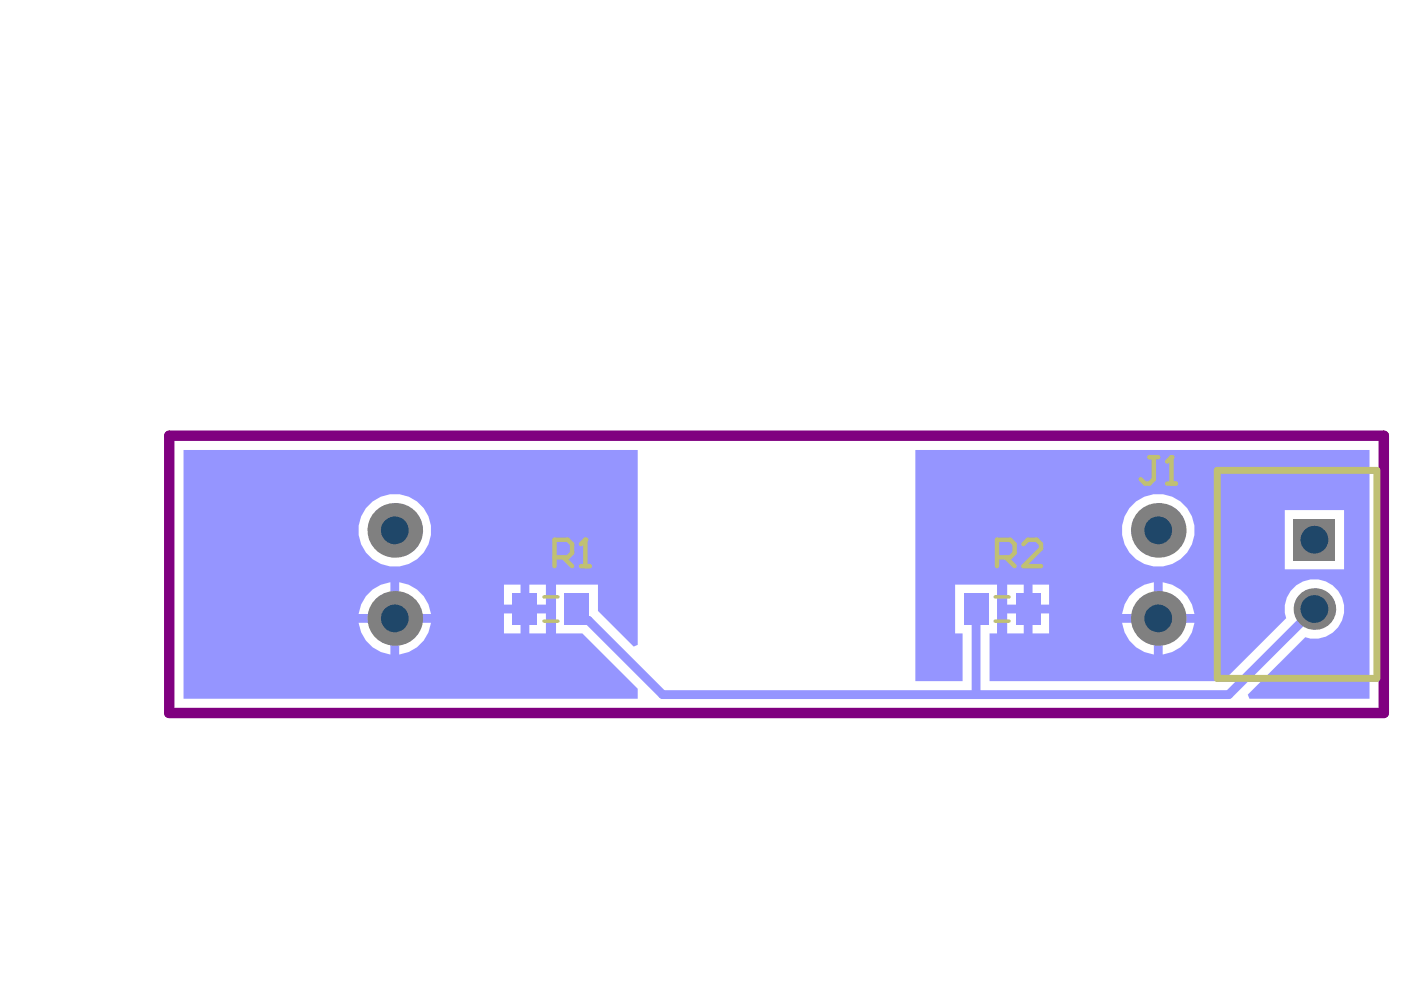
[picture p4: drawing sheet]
<svg xmlns="http://www.w3.org/2000/svg" width="297mm" height="210mm" viewBox="0 0 297 210" stroke-linecap="round" stroke-linejoin="round" font-family="sans-serif">
<path d="M35.9 92.4h257.5v58.8h-257.5z" fill="none" stroke="#800080" stroke-width="2.2"/>
<g fill="#9595ff">
<path d="M194.1 95.4v49h10v-10.1h-1.6v-10.3h8.9v10.3h-1.6v10.1h49.5l13.4-13.3a6.3 6.3 0 0 1 5.3-8.3 6.3 6.3 0 0 1 7 7 6.3 6.3 0 0 1-8.3 5.3l-12.2 12.2 .4 .8h25.5v-52.7zM237.9 112.4a7.7 7.7 0 0 1 15.4 0 7.7 7.7 0 0 1-15.4 0zM272.4 108.2h12.6v12.5h-12.6zM213.5 124h3.5v4.2h-3.5zM218.9 124h3.5v4.2h-3.5zM239.4 126.4a7.6 7.6 0 0 1 5.2-2.9v6.7h-6.7l.5-2zM246.5 123.5a7.7 7.7 0 0 1 6.7 6.7h-6.7zM213.5 130.1h3.5v4.2h-3.5zM218.9 130.1h3.5v4.2h-3.5zM237.9 132h6.7v6.8a7.7 7.7 0 0 1-6.7-6.8zM246.5 132h6.7a7.7 7.7 0 0 1-6.7 6.8z"/>
<path d="M38.9 95.4v52.7h96.3v-2.1l-11.7-11.7h-5.6v-10.3h8.9v5.5l7.5 7.6 .9-.4v-41.3zM76 112.4a7.7 7.7 0 0 1 15.4 0 7.7 7.7 0 0 1-15.4 0zM106.9 124h3.5v4.2h-3.5zM112.2 124h3.5v4.2h-3.5zM77.6 126.4a7.6 7.6 0 0 1 5.2-2.9v6.7h-6.8l.6-2zM84.6 123.5a7.7 7.7 0 0 1 6.8 6.7h-6.8zM106.9 130.1h3.5v4.2h-3.5zM112.2 130.1h3.5v4.2h-3.5zM76 132h6.8v6.8a7.7 7.7 0 0 1-6.8-6.8zM84.6 132h6.8a7.7 7.7 0 0 1-6.8 6.8z"/>
</g>
<path d="M122.3 129.1v.8l1.7 1.6h.7l15.8 15.8h120l18.2-18.2M206.9 129.1v17.9" fill="none" stroke="#9595ff" stroke-width="1.9"/>
<path d="M274.3 110h8.8v8.8h-8.8z" fill-rule="evenodd" fill="#808080"/>
<circle cx="278.7" cy="114.4" r="2.94" fill="#1f4769"/>
<circle cx="278.7" cy="129.1" r="4.4" fill="#808080"/>
<circle cx="278.7" cy="129.1" r="2.94" fill="#1f4769"/>
<circle cx="83.7" cy="112.4" r="5.8" fill="#808080"/>
<circle cx="83.7" cy="112.4" r="2.94" fill="#1f4769"/>
<circle cx="83.7" cy="131.1" r="5.8" fill="#808080"/>
<circle cx="83.7" cy="131.1" r="2.94" fill="#1f4769"/>
<circle cx="245.6" cy="112.4" r="5.8" fill="#808080"/>
<circle cx="245.6" cy="112.4" r="2.94" fill="#1f4769"/>
<circle cx="245.6" cy="131.1" r="5.8" fill="#808080"/>
<circle cx="245.6" cy="131.1" r="2.94" fill="#1f4769"/>
<g fill="#9595ff">
<path d="M108.7 125.8h5.2v6.6h-5.2z" fill-rule="evenodd"/>
<path d="M119.8 125.8h5.1v6.6h-5.1z" fill-rule="evenodd"/>
<path d="M215.4 125.8h5.2v6.6h-5.2z" fill-rule="evenodd"/>
<path d="M204.4 125.8h5.1v6.6h-5.1z" fill-rule="evenodd"/>
</g>
<path d="M258.1 99.7h33.8v44.1h-33.8z" fill="none" stroke="#c0c073" stroke-width="1.5"/>
<path d="M115.3 126.6h3M115.3 131.7h3M211 126.6h2.9M211 131.7h2.9" fill="none" stroke="#c0c073" stroke-width=".74"/>
<path d="M117.6 118.2h2.8l.9-1v-1.8l-.9-1h-2.8v5.6M119.4 118.2l1.9 1.8M124.1 114.4v5.6M211.4 118.2h2.8l.9-1v-1.8l-.9-1h-2.8v5.6M213.2 118.2l1.9 1.8M217 115.4l.9-1h1.9l.9 1v.9l-3.7 3.7h3.7M123.2 120h1.8" fill="none" stroke="#c0c073" stroke-width=".93"/>
<circle cx="124.1" cy="114.4" r=".47" fill="#c0c073"/>
<path d="M243.7 96.9h1.9M244.6 96.9v4.7l-.9 .9h-.9l-1-.9M248.4 96.9v5.6M124.1 114.4l-.9 1M247.4 102.5h1.9" fill="none" stroke="#c0c073" stroke-width=".93"/>
<circle cx="248.4" cy="96.9" r=".47" fill="#c0c073"/>
<path d="M248.4 96.9l-1 1" fill="none" stroke="#c0c073" stroke-width=".93"/>
</svg>
